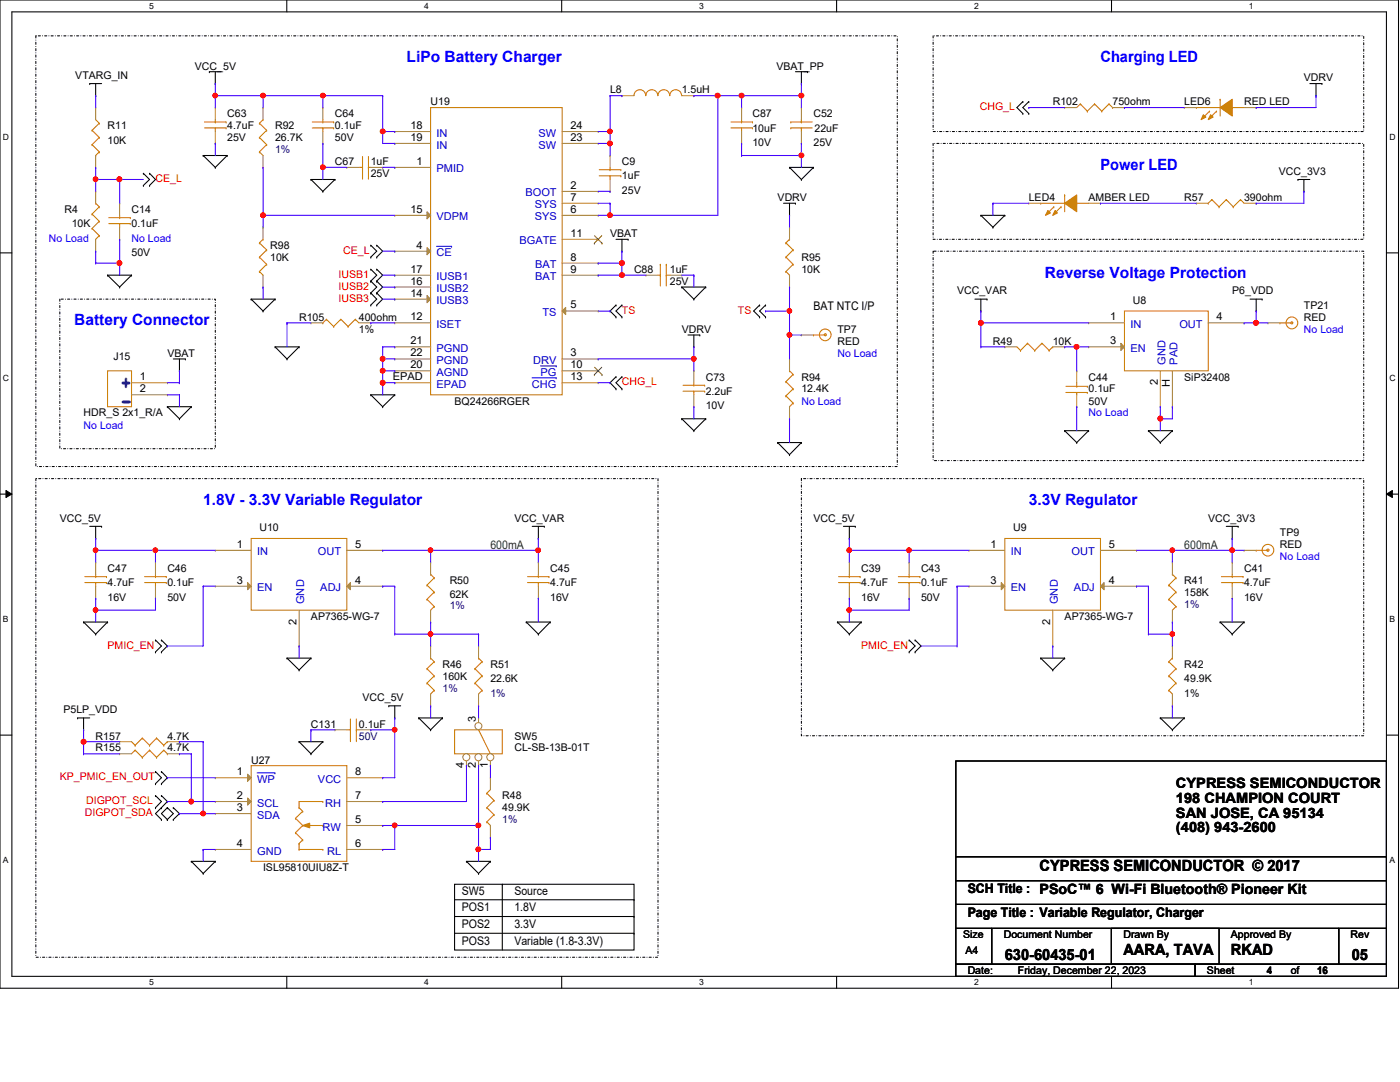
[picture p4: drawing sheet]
<svg xmlns="http://www.w3.org/2000/svg" width="279mm" height="216mm" viewBox="0 0 279 216" stroke-linecap="round" stroke-linejoin="round" font-family="sans-serif">
<defs><g id="words">
<g font-size="4.5" fill="#400080">
<text x="26.5" y="77.8" transform="rotate(-90 26.5 77.8)">+</text>
<text x="23.9" y="81.4">-</text>
</g>
<g font-size="3.1" fill="#00f">
<text x="81.2" y="12.4">LiPo Battery Charger</text>
<text x="219.6" y="12.4">Charging LED</text>
<text x="219.6" y="33.9">Power LED</text>
<text x="208.5" y="55.4">Reverse Voltage Protection</text>
<text x="14.8" y="64.9">Battery Connector</text>
<text x="40.6" y="100.8">1.8V - 3.3V Variable Regulator</text>
<text x="205.3" y="100.8">3.3V Regulator</text>
</g>
<g font-size="3.1">
<text x="207.5" y="173.8">CYPRESS SEMICONDUCTOR © 2017</text>
<text x="200.5" y="191.5">630-60435-01</text>
<text x="224.2" y="190.5">AARA, TAVA</text>
<text x="245.7" y="190.5">RKAD</text>
<text x="269.8" y="191.5">05</text>
</g>
<g font-size="2.8">
<text x="234.7" y="157.3">CYPRESS SEMICONDUCTOR</text>
<text x="234.7" y="160.2">198 CHAMPION COURT</text>
<text x="234.7" y="163.2">SAN JOSE, CA 95134</text>
<text x="234.7" y="166.1">(408) 943-2600</text>
</g>
<g font-size="2.6">
<text x="193.1" y="178.1">SCH Title : PSoC™ 6 Wi-Fi Bluetooth® Pioneer Kit</text>
<text x="193.1" y="182.9">Page Title : Variable Regulator, Charger</text>
</g>
<g font-size="2.4">
<text x="162.3" y="61.9">BAT NTC I/P</text>
<text x="92.2" y="178.6">SW5</text>
<text x="102.7" y="178.6">Source</text>
<text x="92.2" y="185.1">POS2</text>
<text x="92.2" y="181.7">POS1</text>
<text x="102.7" y="181.7">1.8V</text>
<text x="102.7" y="185.1">3.3V</text>
<text x="92.2" y="188.6">POS3</text>
<text x="102.7" y="188.6">Variable (1.8-3.3V)</text>
</g>
<g font-size="2.4" fill="#008000">
<text x="97.9" y="109.6">600mA</text>
<text x="236.3" y="109.6">600mA</text>
</g>
<g font-size="2.2">
<text x="81.9" y="25.7">18</text>
<text x="81.9" y="28.1">19</text>
<text x="113.8" y="28.1">23</text>
<text x="113.8" y="25.7">24</text>
<text x="83.1" y="32.9">1</text>
<text x="113.8" y="37.7">2</text>
<text x="113.8" y="40">7</text>
<text x="81.9" y="42.5">15</text>
<text x="113.8" y="42.5">6</text>
<text x="113.8" y="47.2">11</text>
<text x="83.1" y="49.6">4</text>
<text x="113.8" y="52">8</text>
<text x="81.9" y="59.2">14</text>
<text x="81.9" y="56.8">16</text>
<text x="81.9" y="54.4">17</text>
<text x="113.8" y="54.4">9</text>
<text x="81.9" y="63.9">12</text>
<text x="113.8" y="61.6">5</text>
<text x="221.6" y="63.9">1</text>
<text x="242.8" y="63.9">4</text>
<text x="81.9" y="68.7">21</text>
<text x="81.9" y="71.1">22</text>
<text x="113.8" y="71.1">3</text>
<text x="221.6" y="68.7">3</text>
<text x="27.9" y="75.9">1</text>
<text x="78.4" y="75.9">EPAD</text>
<text x="81.9" y="73.5">20</text>
<text x="113.8" y="73.5">10</text>
<text x="113.8" y="75.9">13</text>
<text x="231.1" y="76.9" transform="rotate(-90 231.1 76.9)">2</text>
<text x="233.5" y="77.3" transform="rotate(-90 233.5 77.3)">H</text>
<text x="27.9" y="78.3">2</text>
<text x="47.3" y="109.3">1</text>
<text x="70.9" y="109.3">5</text>
<text x="197.7" y="109.3">1</text>
<text x="221.3" y="109.3">5</text>
<text x="47.3" y="116.5">3</text>
<text x="70.9" y="116.5">4</text>
<text x="197.7" y="116.5">3</text>
<text x="221.3" y="116.5">4</text>
<text x="59.2" y="124.6" transform="rotate(-90 59.2 124.6)">2</text>
<text x="209.6" y="124.6" transform="rotate(-90 209.6 124.6)">2</text>
<text x="95" y="144" transform="rotate(-90 95 144)">3</text>
<text x="47.3" y="154.7">1</text>
<text x="70.9" y="154.7">8</text>
<text x="92.6" y="153.3" transform="rotate(-90 92.6 153.3)">4</text>
<text x="95" y="153.3" transform="rotate(-90 95 153.3)">2</text>
<text x="97.4" y="153.3" transform="rotate(-90 97.4 153.3)">1</text>
<text x="47.3" y="159.4">2</text>
<text x="47.3" y="161.8">3</text>
<text x="70.9" y="159.4">7</text>
<text x="70.9" y="164.2">5</text>
<text x="47.3" y="169">4</text>
<text x="70.9" y="169">6</text>
</g>
<g font-size="2.2" fill="#00c">
<text x="87.1" y="27.3">IN</text>
<text x="87.1" y="29.6">IN</text>
<text x="107.4" y="29.6">SW</text>
<text x="107.4" y="27.3">SW</text>
<text x="87.1" y="34.4">PMID</text>
<text x="104.9" y="39.2">BOOT</text>
<text x="106.7" y="41.6">SYS</text>
<text x="87.1" y="44">VDPM</text>
<text x="106.7" y="44">SYS</text>
<text x="87.1" y="51.1">CE</text>
<text x="103.7" y="48.8">BGATE</text>
<text x="106.8" y="53.5">BAT</text>
<text x="87.1" y="58.3">IUSB2</text>
<text x="87.1" y="55.9">IUSB1</text>
<text x="106.8" y="55.9">BAT</text>
<text x="87.1" y="65.4">ISET</text>
<text x="87.1" y="60.7">IUSB3</text>
<text x="108.2" y="63.1">TS</text>
<text x="225.6" y="65.4">IN</text>
<text x="235.4" y="65.4">OUT</text>
<text x="87.1" y="70.2">PGND</text>
<text x="225.6" y="70.2">EN</text>
<text x="87.1" y="75">AGND</text>
<text x="87.1" y="72.6">PGND</text>
<text x="87.1" y="77.4">EPAD</text>
<text x="106.2" y="77.4">CHG</text>
<text x="106.4" y="72.6">DRV</text>
<text x="107.9" y="75">PG</text>
<text x="232.6" y="72.8" transform="rotate(-90 232.6 72.8)">GND</text>
<text x="235" y="72.8" transform="rotate(-90 235 72.8)">PAD</text>
<text x="51.3" y="110.8">IN</text>
<text x="63.5" y="110.8">OUT</text>
<text x="201.7" y="110.8">IN</text>
<text x="213.9" y="110.8">OUT</text>
<text x="51.3" y="118">EN</text>
<text x="63.9" y="118">ADJ</text>
<text x="201.7" y="118">EN</text>
<text x="214.3" y="118">ADJ</text>
<text x="60.7" y="120.6" transform="rotate(-90 60.7 120.6)">GND</text>
<text x="211.1" y="120.6" transform="rotate(-90 211.1 120.6)">GND</text>
<text x="51.3" y="156.2">WP</text>
<text x="51.3" y="161">SCL</text>
<text x="63.5" y="156.2">VCC</text>
<text x="64.9" y="161">RH</text>
<text x="51.3" y="163.4">SDA</text>
<text x="64.3" y="165.7">RW</text>
<text x="51.3" y="170.5">GND</text>
<text x="65.3" y="170.5">RL</text>
</g>
<g font-size="2.1">
<text x="15" y="15.8">VTARG_IN</text>
<text x="38.9" y="13.9">VCC_5V</text>
<text x="154.9" y="13.9">VBAT_PP</text>
<text x="260.2" y="16.3">VDRV</text>
<text x="45.3" y="23.4">C63</text>
<text x="66.8" y="23.4">C64</text>
<text x="85.9" y="21">U19</text>
<text x="121.8" y="18.6">L8</text>
<text x="136.1" y="18.6">1.5uH</text>
<text x="150.2" y="23.4">C87</text>
<text x="162.3" y="23.4">C52</text>
<text x="210.1" y="21">R102</text>
<text x="222" y="21">750ohm</text>
<text x="236.3" y="21">LED6</text>
<text x="248.3" y="21">RED LED</text>
<text x="21.5" y="25.8">R11</text>
<text x="21.5" y="28.7">10K</text>
<text x="45.3" y="25.8">4.7uF</text>
<text x="45.3" y="28.2">25V</text>
<text x="54.9" y="25.8">R92</text>
<text x="54.9" y="28.2">26.7K</text>
<text x="66.8" y="25.8">0.1uF</text>
<text x="66.8" y="28.2">50V</text>
<text x="150.2" y="26.3">10uF</text>
<text x="150.2" y="29.2">10V</text>
<text x="162.3" y="29.2">25V</text>
<text x="162.6" y="26.3">22uF</text>
<text x="66.8" y="33">C67</text>
<text x="74" y="33">1uF</text>
<text x="74" y="35.3">25V</text>
<text x="124.1" y="33">C9</text>
<text x="124.1" y="35.8">1uF</text>
<text x="255.2" y="34.9">VCC_3V3</text>
<text x="124.1" y="38.7">25V</text>
<text x="155.2" y="40.1">VDRV</text>
<text x="205.3" y="40.1">LED4</text>
<text x="217.3" y="40.1">AMBER LED</text>
<text x="236.3" y="40.1">R57</text>
<text x="248.3" y="40.1">390ohm</text>
<text x="12.9" y="42.5">R4</text>
<text x="14.3" y="45.4">10K</text>
<text x="26.2" y="42.5">C14</text>
<text x="26.2" y="45.4">0.1uF</text>
<text x="121.8" y="47.3">VBAT</text>
<text x="26.2" y="51.1">50V</text>
<text x="53.9" y="49.7">R98</text>
<text x="53.9" y="52.1">10K</text>
<text x="159.9" y="52.1">R95</text>
<text x="126.5" y="54.4">C88</text>
<text x="133.7" y="54.4">1uF</text>
<text x="133.7" y="56.9">25V</text>
<text x="159.9" y="54.4">10K</text>
<text x="191" y="58.8">VCC_VAR</text>
<text x="245.9" y="58.8">P6_VDD</text>
<text x="59.7" y="64">R105</text>
<text x="71.6" y="64">400ohm</text>
<text x="226.1" y="60.7">U8</text>
<text x="260.2" y="61.6">TP21</text>
<text x="260.2" y="64">RED</text>
<text x="22.6" y="71.9">J15</text>
<text x="33.4" y="71.2">VBAT</text>
<text x="71.6" y="66.4">1%</text>
<text x="136.1" y="66.4">VDRV</text>
<text x="167.1" y="66.4">TP7</text>
<text x="167.1" y="68.8">RED</text>
<text x="198.2" y="68.8">R49</text>
<text x="210.1" y="68.8">10K</text>
<text x="140.8" y="75.9">C73</text>
<text x="159.9" y="75.9">R94</text>
<text x="217.3" y="75.9">C44</text>
<text x="236.3" y="75.9">SiP32408</text>
<text x="16.7" y="83.1">HDR_S 2x1_R/A</text>
<text x="90.7" y="80.7">BQ24266RGER</text>
<text x="140.8" y="78.8">2.2uF</text>
<text x="140.8" y="81.7">10V</text>
<text x="159.9" y="78.3">12.4K</text>
<text x="217.3" y="78.3">0.1uF</text>
<text x="217.3" y="80.7">50V</text>
<text x="11.9" y="104.1">VCC_5V</text>
<text x="51.8" y="106">U10</text>
<text x="102.7" y="104.1">VCC_VAR</text>
<text x="162.3" y="104.1">VCC_5V</text>
<text x="202.2" y="106">U9</text>
<text x="241.1" y="104.1">VCC_3V3</text>
<text x="255.4" y="107">TP9</text>
<text x="255.4" y="109.4">RED</text>
<text x="21.5" y="114.1">C47</text>
<text x="21.5" y="117">4.7uF</text>
<text x="21.5" y="119.9">16V</text>
<text x="33.4" y="114.1">C46</text>
<text x="33.4" y="117">0.1uF</text>
<text x="33.4" y="119.9">50V</text>
<text x="89.7" y="116.5">R50</text>
<text x="89.7" y="119.4">62K</text>
<text x="109.8" y="114.1">C45</text>
<text x="109.8" y="117">4.7uF</text>
<text x="109.8" y="119.9">16V</text>
<text x="171.9" y="114.1">C39</text>
<text x="171.9" y="117">4.7uF</text>
<text x="171.9" y="119.9">16V</text>
<text x="183.8" y="114.1">C43</text>
<text x="183.8" y="117">0.1uF</text>
<text x="183.8" y="119.9">50V</text>
<text x="236.3" y="116.5">R41</text>
<text x="236.3" y="118.9">158K</text>
<text x="248.3" y="114.1">C41</text>
<text x="248.3" y="117">4.7uF</text>
<text x="248.3" y="119.9">16V</text>
<text x="62.1" y="123.7">AP7365-WG-7</text>
<text x="212.5" y="123.7">AP7365-WG-7</text>
<text x="88.3" y="133.3">R46</text>
<text x="88.3" y="135.6">160K</text>
<text x="97.9" y="133.3">R51</text>
<text x="97.9" y="136.1">22.6K</text>
<text x="236.3" y="133.3">R42</text>
<text x="236.3" y="136.1">49.9K</text>
<text x="12.7" y="142.3">P5LP_VDD</text>
<text x="72.3" y="140">VCC_5V</text>
<text x="236.3" y="139">1%</text>
<text x="19.1" y="147.6">R157</text>
<text x="19.1" y="149.9">R155</text>
<text x="33.4" y="147.6">4.7K</text>
<text x="33.4" y="149.9">4.7K</text>
<text x="62.1" y="145.2">C131</text>
<text x="71.6" y="145.2">0.1uF</text>
<text x="102.7" y="147.6">SW5</text>
<text x="102.7" y="149.9">CL-SB-13B-01T</text>
<text x="50.1" y="152.4">U27</text>
<text x="100.2" y="159.5">R48</text>
<text x="100.2" y="161.9">49.9K</text>
<text x="52.5" y="173.8">ISL95810UIU8Z-T</text>
<text x="192.2" y="187.2">Size</text>
<text x="192.7" y="190.3">A4</text>
<text x="200.3" y="187.2">Document Number</text>
<text x="224.2" y="187.2">Drawn By</text>
<text x="245.7" y="187.2">Approved By</text>
<text x="269.5" y="187.2">Rev</text>
<text x="193.1" y="194.4">Date:</text>
<text x="203.2" y="194.4">Friday, December 22, 2023</text>
<text x="240.9" y="194.4">Sheet</text>
<text x="252.8" y="194.4">4</text>
<text x="257.6" y="194.4">of</text>
<text x="262.8" y="194.4">16</text>
</g>
<g font-size="2.1" fill="#f00">
<text x="195.5" y="22">CHG_L</text>
<text x="31" y="36.3">CE_L</text>
<text x="68.5" y="50.6">CE_L</text>
<text x="67.6" y="55.4">IUSB1</text>
<text x="67.6" y="57.8">IUSB2</text>
<text x="67.6" y="60.2">IUSB3</text>
<text x="124.1" y="62.6">TS</text>
<text x="147.3" y="62.6">TS</text>
<text x="124.1" y="76.9">CHG_L</text>
<text x="21.5" y="129.4">PMIC_EN</text>
<text x="171.9" y="129.4">PMIC_EN</text>
<text x="11.9" y="155.7">KP_PMIC_EN_OUT</text>
<text x="17.2" y="160.5">DIGPOT_SCL</text>
<text x="16.9" y="162.9">DIGPOT_SDA</text>
</g>
<g font-size="2.1" fill="#000080">
<text x="54.9" y="30.6">1%</text>
<text x="89.7" y="121.5">1%</text>
<text x="236.3" y="121.3">1%</text>
<text x="88.3" y="138">1%</text>
<text x="97.9" y="139">1%</text>
<text x="71.6" y="147.6">50V</text>
<text x="100.2" y="164.3">1%</text>
</g>
<g font-size="2.1" fill="#00f">
<text x="9.8" y="48.3">No Load</text>
<text x="26.2" y="48.3">No Load</text>
<text x="167.1" y="71.2">No Load</text>
<text x="260.2" y="66.4">No Load</text>
<text x="159.9" y="80.7">No Load</text>
<text x="217.3" y="83.1">No Load</text>
<text x="16.7" y="85.5">No Load</text>
<text x="255.4" y="111.8">No Load</text>
</g>
<g font-size="1.7">
<text x="29.8" y="1.8">5</text>
<text x="84.7" y="1.8">4</text>
<text x="139.5" y="1.8">3</text>
<text x="194.4" y="1.8">2</text>
<text x="249.3" y="1.8">1</text>
<text x=".6" y="27.9">D</text>
<text x="277.3" y="27.9">D</text>
<text x=".6" y="76">C</text>
<text x="277.3" y="76">C</text>
<text x=".6" y="124.2">B</text>
<text x="277.3" y="124.2">B</text>
<text x=".6" y="172.3">A</text>
<text x="277.3" y="172.3">A</text>
<text x="29.8" y="196.6">5</text>
<text x="84.7" y="196.6">4</text>
<text x="139.5" y="196.6">3</text>
<text x="194.4" y="196.6">2</text>
<text x="249.3" y="196.6">1</text>
</g>
</g></defs>
<path d="M0 0h279.1v197.2h-279.1zM2.4 2.4h274.3v192.4h-274.3z" fill="none" stroke="#000" stroke-width=".21"/>
<g fill="#fff">
<path d="M29.8 .3h.9v1.9h-.9z"/>
<path d="M29.8 195.1h.9v1.9h-.9z"/>
</g>
<path d="M57.2 0v2.4M57.2 194.8v2.4" fill="none" stroke="#000" stroke-width=".21"/>
<g fill="#fff">
<path d="M84.7 .3h.9v1.9h-.9z"/>
<path d="M84.7 195.1h.9v1.9h-.9z"/>
</g>
<path d="M112.1 0v2.4M112.1 194.8v2.4" fill="none" stroke="#000" stroke-width=".21"/>
<g fill="#fff">
<path d="M139.5 .3h1v1.9h-1z"/>
<path d="M139.5 195.1h1v1.9h-1z"/>
</g>
<path d="M167 0v2.4M167 194.8v2.4" fill="none" stroke="#000" stroke-width=".21"/>
<g fill="#fff">
<path d="M194.4 .3h.9v1.9h-.9z"/>
<path d="M194.4 195.1h.9v1.9h-.9z"/>
</g>
<path d="M221.8 0v2.4M221.8 194.8v2.4" fill="none" stroke="#000" stroke-width=".21"/>
<g fill="#fff">
<path d="M249.3 .3h.9v1.9h-.9z"/>
<path d="M249.3 195.1h.9v1.9h-.9z"/>
<path d="M.6 26.4h1.2v1.9h-1.2z"/>
<path d="M277.3 26.4h1.2v1.9h-1.2z"/>
<path d="M.6 74.5h1.2v1.9h-1.2z"/>
<path d="M277.3 74.5h1.2v1.9h-1.2z"/>
</g>
<path d="M0 50.5h2.4M276.7 50.5h2.4" fill="none" stroke="#000" stroke-width=".21"/>
<g fill="#fff">
<path d="M.6 122.6h1.1v1.9h-1.1z"/>
<path d="M277.3 122.6h1.1v1.9h-1.1z"/>
</g>
<path d="M0 98.6h2.4M276.7 98.6h2.4" fill="none" stroke="#000" stroke-width=".21"/>
<path d="M1.2 97.9l1.2 .7-1.2 .7zM276.7 98.6l1.2-.7v1.4z" fill="#000"/>
<path d="M1.2 97.9l1.2 .7-1.2 .7zM276.7 98.6l1.2-.7v1.4z" fill="none" stroke="#000" stroke-width=".2"/>
<g fill="#fff">
<path d="M.6 170.7h1.1v1.9h-1.1z"/>
<path d="M277.3 170.7h1.1v1.9h-1.1z"/>
</g>
<g fill="none" stroke="#000" stroke-width=".21">
<path d="M17.9 16.7h.1M17.9 16.7h2.4M19.1 19.1h.1M19.1 16.7v2.4M41.8 14.3h.1M41.8 14.3h2.4M43 16.7h.1M43 14.3v2.4M158.7 14.3h2.5M159.9 16.7h.1M159.9 14.3v2.4M161.2 14.3h.1"/>
<path d="M261.4 16.7h2.4M262.6 19.1h.1M262.6 16.7v2.4M263.8 16.7h.1M28.6 34.6h.1M28.6 37h.1M28.6 34.6l1.2 1.2-1.2 1.2M29.8 34.6h.1M29.8 37h.1M29.8 34.6l1.2 1.2-1.2 1.2M40.6 31h.1M40.6 31h4.7"/>
<path d="M40.6 31l2.4 2.4M43 33.4h.1M45.3 31h.1M45.3 31l-2.3 2.4M62.1 35.8h.1M62.1 35.8h4.7M62.1 35.8l2.3 2.4M64.4 38.2h.1M66.8 35.8h.1M66.8 35.8l-2.4 2.4M157.6 33.4h.1M157.6 33.4h4.7"/>
<path d="M157.6 33.4l2.3 2.4M159.9 35.8h.1M162.3 33.4h.1M162.3 33.4l-2.4 2.4M204.1 20.3h.1M204.1 22.6h.1M204.1 20.3l-1.2 1.2 1.2 1.1M205.3 20.3h.1M205.3 22.6h.1M205.3 20.3l-1.2 1.2 1.2 1.1M259 35.8h.1M259 35.8h2.4"/>
<path d="M260.2 38.2h.1M260.2 35.8v2.4M21.5 54.9h.1M21.5 54.9h4.7M21.5 54.9l2.4 2.4M23.9 57.3h.1M26.2 54.9h.1M26.2 54.9l-2.3 2.4M50.1 59.7h.1M50.1 59.7h4.8M50.1 59.7l2.4 2.4M54.9 59.7h.1"/>
<path d="M54.9 59.7l-2.4 2.4M74 56.1h.1M74 53.7h.1M74 58.5h.1M74 51.3h.1M74 48.9h.1M74 53.7l1.2 1.2-1.2 1.2M74 56.1l1.2 1.2-1.2 1.2M74 58.5l1.2 1.2-1.2 1.2M74 48.9l1.2 1.2-1.2 1.2M75.2 53.7h.1M75.2 56.1h.1"/>
<path d="M75.2 58.5h.1M75.2 48.9h.1M75.2 51.3h.1M75.2 53.7l1.2 1.2-1.2 1.2M75.2 56.1l1.2 1.2-1.2 1.2M75.2 58.5l1.2 1.2-1.2 1.2M75.2 48.9l1.2 1.2-1.2 1.2M122.9 47.8h2.4M124.1 50.1h.1M124.1 47.8v2.3M125.3 47.8h.1M136.1 57.3h.1"/>
<path d="M136.1 57.3h4.7M136.1 57.3l2.4 2.4M138.5 59.7h.1M140.8 57.3h.1M140.8 57.3l-2.3 2.4M156.4 40.6h2.3M157.6 43h.1M157.6 40.6v2.4M158.7 40.6h.1M194.6 59.7h2.4M195.7 43h.1M195.7 43h4.8"/>
<path d="M195.7 43l2.5 2.3M195.7 59.7v2.4M197 59.7h.1M198.2 45.3h.1M200.5 43h.1M200.5 43l-2.3 2.3M249.5 59.7h2.4M250.7 59.7v2.4M251.9 59.7h.1M34.6 71.6h2.4M35.8 74h.1M35.8 71.6v2.4"/>
<path d="M37 71.6h.1M52.5 62.1h.1M54.9 69.2h.1M54.9 69.2h4.8M54.9 69.2l2.4 2.4M57.3 71.6h.1M59.7 69.2h.1M59.7 69.2l-2.4 2.4M74 78.8h.1M74 60.9h.1M74 78.8h4.8M74 78.8l2.4 2.4"/>
<path d="M75.2 60.9h.1M78.8 78.8h.1M78.8 78.8l-2.4 2.4M122.9 63.2h.1M122.9 60.9h.1M122.9 77.6h.1M122.9 75.2h.1M122.9 60.9l-1.1 1.2 1.1 1.1M122.9 75.2l-1.1 1.2 1.1 1.2M124.1 60.9h.1M124.1 63.2h.1M124.1 75.2h.1"/>
<path d="M124.1 77.6h.1M124.1 60.9l-1.2 1.2 1.2 1.1M124.1 75.2l-1.2 1.2 1.2 1.2M137.3 66.8h2.4M138.5 69.2h.1M138.5 66.8v2.4M139.7 66.8h.1M151.6 60.9h.1M151.6 63.2h.1M151.6 60.9l-1.2 1.2 1.2 1.1M152.8 60.9h.1M152.8 63.2h.1"/>
<path d="M152.8 60.9l-1.2 1.2 1.2 1.1M195.7 62.1h.1M250.7 62.1h.1M33.4 81.2h.1M33.4 81.2h4.8M33.4 81.2l2.4 2.4M35.8 83.6h.1M38.2 81.2h.1M38.2 81.2l-2.4 2.4M76.4 81.2h.1M136.1 83.6h.1M136.1 83.6h4.7"/>
<path d="M136.1 83.6l2.4 2.3M138.5 85.9h.1M140.8 83.6h.1M140.8 83.6l-2.3 2.3M155.2 88.3h.1M155.2 88.3h4.7M155.2 88.3l2.4 2.4M157.6 90.7h.1M159.9 88.3h.1M159.9 88.3l-2.3 2.4M212.5 85.9h.1M212.5 85.9h4.8"/>
<path d="M212.5 85.9l2.4 2.4M214.9 88.3h.1M217.3 85.9h.1M217.3 85.9l-2.4 2.4M229.2 85.9h.1M229.2 85.9h4.8M229.2 85.9l2.4 2.4M231.6 88.3h.1M234 85.9h.1M234 85.9l-2.4 2.4M17.9 105h2.4M19.1 107.4h.1"/>
<path d="M19.1 105v2.4M20.3 105h.1M106.2 105h2.4M107.4 107.4h.1M107.4 105v2.4M108.6 105h.1M168.3 105h2.4M169.5 107.4h.1M169.5 105v2.4M170.7 105h.1M244.7 105h2.4M245.9 107.4h.1"/>
<path d="M245.9 105v2.4M247.1 105h.1M16.7 124.1h.1M16.7 124.1h4.8M16.7 124.1l2.4 2.4M19.1 126.5h.1M21.5 124.1h.1M21.5 124.1l-2.4 2.4M31 127.7h.1M31 130.1h.1M31 127.7l1.2 1.2-1.2 1.2M32.2 130.1h.1"/>
<path d="M32.2 127.7h.1M32.2 127.7l1.2 1.2-1.2 1.2M57.3 131.3h.1M57.3 131.3h4.8M57.3 131.3l2.4 2.4M59.7 133.7h.1M62.1 131.3h.1M62.1 131.3l-2.4 2.4M105 124.1h.1M105 124.1h4.8M105 124.1l2.4 2.4M107.4 126.5h.1"/>
<path d="M109.8 124.1h.1M109.8 124.1l-2.4 2.4M167.1 124.1h.1M167.1 124.1h4.8M167.1 124.1l2.4 2.4M169.5 126.5h.1M171.9 124.1h.1M171.9 124.1l-2.4 2.4M181.4 127.7h.1M181.4 130.1h.1M181.4 127.7l1.2 1.2-1.2 1.2M182.6 130.1h.1"/>
<path d="M182.6 127.7h.1M182.6 127.7l1.2 1.2-1.2 1.2M207.7 131.3h.1M207.7 131.3h4.8M207.7 131.3l2.4 2.4M210.1 133.7h.1M212.5 131.3h.1M212.5 131.3l-2.4 2.4M243.5 124.1h.1M243.5 124.1h4.8M243.5 124.1l2.4 2.4M245.9 126.5h.1"/>
<path d="M248.3 124.1h.1M248.3 124.1l-2.4 2.4M0 146.7h2.4M15.5 143.3h.1M15.5 143.3h2.4M16.7 145.6h.1M16.7 143.3v2.3M31 158.7h.1M31 154h.1M31 156.4h.1M31 158.7l1.2 1.2-1.2 1.3M31 154l1.2 1.2-1.2 1.2"/>
<path d="M32.2 158.7h.1M32.2 156.4h.1M32.2 154h.1M32.2 158.7l1.2 1.2-1.2 1.3M32.2 154l1.2 1.2-1.2 1.2M59.7 148h.1M59.7 148h4.7M59.7 148l2.4 2.4M62.1 150.4h.1M64.4 148h.1M64.4 148l-2.3 2.4M77.6 140.8h.1"/>
<path d="M77.6 140.8h2.4M78.8 143.3h.1M78.8 140.8v2.5M83.6 143.3h.1M83.6 143.3h4.7M83.6 143.3l2.3 2.3M85.9 145.6h.1M88.3 143.3h.1M88.3 143.3l-2.4 2.3M190.8 151.8h85.9v19.1h-85.9zM231.6 143.3h.1M231.6 143.3h4.7"/>
<path d="M231.6 143.3l2.4 2.3M234 145.6h.1M236.3 143.3h.1M236.3 143.3l-2.3 2.3M276.7 146.7h2.4M31 161.2h.1M32.2 161.2h.1M32.2 163.5h.1M32.2 161.2l-1.2 1.1 1.2 1.2M33.4 163.5h.1M33.4 161.2h.1M33.4 161.2l1.2 1.1-1.2 1.2"/>
<path d="M33.4 161.2l-1.2 1.1 1.2 1.2M34.6 161.2h.1M34.6 163.5h.1M34.6 161.2l1.2 1.1-1.2 1.2M38.2 171.9h.1M38.2 171.9h4.8M38.2 171.9l2.4 2.4M40.6 174.3h.1M43 171.9h.1M43 171.9l-2.4 2.4M90.7 176.4h35.8v13.2h-35.8zM90.7 179.5h35.8"/>
<path d="M93.1 171.9h.1M93.1 171.9h4.8M93.1 171.9l2.4 2.4M95.5 174.3h.1M97.9 171.9h.1M97.9 171.9l-2.4 2.4M100.2 176.4h.1M100.2 176.4v13.2M126.5 179.5h.1M190.8 170.9h85.9v4.8h-85.9zM190.8 175.7h85.9v4.8h-85.9zM90.7 182.9h35.8"/>
<path d="M90.7 186.2h35.8M126.5 182.9h.1M126.5 186.2h.1M190.8 185.3h7.1v7.1h-7.1zM190.8 192.4h47.7v2.4h-47.7zM190.8 180.5h85.9v4.8h-85.9zM197.9 185.3h69.3v7.1h-69.3zM221.8 185.3h21.5v7.1h-21.5zM238.5 192.4h38.2v2.4h-38.2zM267.2 185.3h9.5v7.1h-9.5z"/>
</g>
<path d="M7.2 7.2h171.9v85.9h-171.9zM186.2 7.2h86v19h-86zM186.2 28.6h86v19.2h-86zM11.9 59.7h31.1v29.8h-31.1zM186.2 50.1h86v41.8h-86zM7.2 95.5h124.1v95.5h-124.1zM159.9 95.5h112.3v51.3h-112.3z" fill="none" stroke="#000" stroke-width=".21" stroke-dasharray=".4 .4 0 .4"/>
<g fill="none" stroke="#cc8006" stroke-width=".21">
<path d="M119.6 35.1h4.3M119.6 33.9h4.3M121.8 33.9h.1M121.8 35.1h.1M121.8 33.4v.5M121.8 35.1v.7M123.9 35.1h.1M123.9 33.9h.1M157.8 25.5h.1M157.8 24.3h.1M157.8 25.5h4.3M157.8 24.3h4.3"/>
<path d="M159.9 24.3h.1M159.9 25.5h.1M159.9 23.9v.4M159.9 25.5v.7M131.3 54.9h.5M131.8 54.9h.1M131.8 52.7h.1M131.8 52.7v4.4M133 52.7h.1M133 54.9h.1M133 54.9h.7M133 52.7v4.4"/>
<path d="M255.4 64.4h.1M255.4 64.4h2.5M257.7 64.3h.2v.3h-.2zM50.1 107.4h19.1v14.4h-19.1zM243.8 116.2h4.3M243.8 115.1h4.3M245.9 115.1h.1M245.9 116.2h.1M245.9 114.6v.5M245.9 116.2v.8M248.1 116.2h.1M248.1 115.1h.1"/>
<circle cx="257.8" cy="64.4" r="1.18"/>
</g>
<g fill="none" stroke="#a84" stroke-width=".21">
<path d="M121.8 31h.1M121.8 38.2h.1M121.8 31v2.4M121.8 35.8v2.4M159.9 21.5h.1M159.9 28.6h.1M159.9 21.5v2.4M159.9 26.2v2.4M128.9 54.9h.1M128.9 54.9h2.4M133.7 54.9h2.4M136.1 54.9h.1"/>
<path d="M253.1 64.4h.1M253.1 64.4h2.3M43 109.8h.1M43 109.8h7.1M245.9 112.2h.1M245.9 119.4h.1M245.9 112.2v2.4M245.9 117v2.4M59.7 128.9h.1M59.7 121.8v7.1"/>
</g>
<path d="M49.4 116.2l.7 .8-.7 .7z" fill="#a84"/>
<path d="M43 117h.1M43 117h7.1M49.4 116.2l.7 .8-.7 .7z" fill="none" stroke="#a84" stroke-width=".21"/>
<path d="M69.2 117l.7-.8v1.5z" fill="#a84"/>
<g fill="none" stroke="#a84" stroke-width=".21">
<path d="M124.1 19.1h.1M124.1 19.1h2.4M136.1 19.1h2.4M138.5 19.1h.1M200.5 69.2h.1M200.5 69.2h2.4M210.1 69.2h2.4M212.5 69.2h.1M69.2 117l.7-.8v1.5zM69.2 117h7.2M69.2 109.8h7.2M76.4 117h.1"/>
<path d="M76.4 109.8h.1M107.4 112.2h.1M107.4 119.4h.1M107.4 112.2v2.4M107.4 117v2.4M85.9 128.9h.1M85.9 128.9v2.4M85.9 138.5v2.3M234 128.9h.1M234 128.9v2.4M234 138.5v2.3M85.9 140.8h.1"/>
<path d="M234 140.8h.1"/>
</g>
<g fill="none" stroke="#cc8006" stroke-width=".21">
<path d="M126.5 19.1a1.16 1.16 0 0 1 1.2-1.2 1.16 1.16 0 0 1 1.2 1.2M128.9 19.1a1.19 1.19 0 0 1 1.2-1.2 1.19 1.19 0 0 1 1.2 1.2M131.3 19.1a1.16 1.16 0 0 1 1.2-1.2 1.16 1.16 0 0 1 1.1 1.2M133.7 19.1a1.16 1.16 0 0 1 1.2-1.2 1.16 1.16 0 0 1 1.1 1.2M212.5 38.9h.1M212.5 38.9v3.3M207.7 40.6h.1M207.7 40.6h4.8M214.9 40.6h.1M214.9 40.6h2.4M202.9 69.2l.8 .7M203.7 69.9h.1"/>
<path d="M205.1 68.5h.1M205.1 68.5l-1.4 1.4M205.1 68.5l1.4 1.4M206.5 69.9h.1M207.9 68.5h.1M207.9 68.5l-1.4 1.4M207.9 68.5l1.5 1.4M209.4 69.9h.1M210.1 69.2h.1M210.1 69.2l-.7 .7M105.3 116.2h4.3M105.3 115.1h4.3"/>
<path d="M107.4 115.1h.1M107.4 116.2h.1M107.4 114.6v.5M107.4 116.2v.8M109.6 116.2h.1M109.6 115.1h.1M85.2 136.3h.1M85.2 133.4h.1M85.2 136.3l1.5 1.5M85.2 133.4l1.5 1.5M85.9 131.3h.1M85.9 131.3l.8 .7"/>
<path d="M86.7 137.8h.1M86.7 134.9h.1M86.7 132h.1M86.7 137.8l-.8 .7M86.7 134.9l-1.5 1.4M86.7 132l-1.5 1.4M233.3 137.8h.1M233.3 134.9h.1M233.3 132h.1M233.3 137.8l.7 .7M233.3 134.9l1.4 1.4M233.3 132l1.4 1.4"/>
<path d="M234 131.3h.1M234 131.3l-.7 .7M234.7 136.3h.1M234.7 133.4h.1M234.7 136.3l-1.4 1.5M234.7 133.4l-1.4 1.5"/>
</g>
<path d="M212.5 40.6l2.4-1.7v3.3z" fill-rule="evenodd" fill="#cc8006"/>
<path d="M212.5 40.6l2.4-1.7v3.3z" fill="none" stroke="#cc8006" stroke-width=".21"/>
<path d="M209.1 42l.5 .5-.9 .5z" fill-rule="evenodd" fill="#cc8006"/>
<path d="M209.1 42l.5 .5-.9 .5z" fill="none" stroke="#cc8006" stroke-width=".21"/>
<path d="M210.6 42l.4 .5-.9 .5z" fill-rule="evenodd" fill="#cc8006"/>
<path d="M85.9 21.5h26.3v57.3h-26.3zM210.3 41.3h.1M210.3 41.3l-1.4 1.4M210.6 42l.4 .5-.9 .5zM211.8 41.3h.1M211.8 41.3l-1.5 1.4" fill="none" stroke="#cc8006" stroke-width=".21"/>
<path d="M78.8 33.4h.1M78.8 33.4h7.1M112.2 38.2h7.2M119.4 38.2h.1M205.3 40.6h.1M205.3 40.6h2.4M217.3 40.6h2.3M219.6 40.6h.1M112.2 71.6h7.2M119.4 71.6h.1" fill="none" stroke="#a84" stroke-width=".21"/>
<path d="M85.2 49.4l.7 .7-.7 .7z" fill="#a84"/>
<path d="M78.8 50.1h.1M78.8 50.1h7.1M85.2 49.4l.7 .7-.7 .7z" fill="none" stroke="#a84" stroke-width=".21"/>
<path d="M87.1 49.1h3M90.1 49.1h.1" fill="none" stroke="#00c" stroke-width=".2"/>
<path d="M112.2 62.1l.7-.8v1.5z" fill="#a84"/>
<g fill="none" stroke="#a84" stroke-width=".21">
<path d="M112.2 43h7.2M112.2 40.6h7.2M112.2 52.5h7.2M112.2 54.9h7.2M112.2 47.8h7.2M119.4 43h.1M119.4 40.6h.1M119.4 52.5h.1M119.4 54.9h.1M119.4 47.8h.1M78.8 64.4h.1M78.8 64.4h7.1"/>
<path d="M112.2 62.1l.7-.8v1.5zM112.2 62.1h7.2M112.2 74h7.2M112.2 76.4h7.2M119.4 62.1h.1M119.4 74h.1M119.4 76.4h.1"/>
</g>
<path d="M118.6 48.5h.1M118.7 47l1.4 1.5M120.1 47l-1.5 1.5M120.1 48.5h.1M118.6 74.8h.1M118.7 73.3l1.4 1.5M120.1 73.3l-1.5 1.5M120.1 74.8h.1" fill="none" stroke="#804000" stroke-width=".2"/>
<path d="M106.2 75.4h4.8M107.9 73h3.1M111 73h.1M111 75.4h.1" fill="none" stroke="#00c" stroke-width=".2"/>
<path d="M85.2 59l.7 .7-.7 .7z" fill="#a84"/>
<path d="M78.8 59.7h.1M78.8 59.7h7.1M85.2 59l.7 .7-.7 .7z" fill="none" stroke="#a84" stroke-width=".21"/>
<path d="M85.2 42.2l.7 .8-.7 .7z" fill="#a84"/>
<g fill="none" stroke="#a84" stroke-width=".21">
<path d="M64.4 21.5h.1M64.4 28.6h.1M64.4 21.5v2.4M64.4 26.2v2.4M69.2 33.4h.1M69.2 33.4h2.4M74 33.4h2.4M76.4 33.4h.1M78.8 26.2h.1M78.8 28.6h.1M78.8 26.2h7.1M78.8 28.6h7.1"/>
<path d="M112.2 26.2h7.2M112.2 28.6h7.2M119.4 28.6h.1M119.4 26.2h.1M148 21.5h.1M148 28.6h.1M148 21.5v2.4M148 26.2v2.4M52.5 57.3h.1M52.5 45.3h.1M52.5 45.3v2.5M52.5 54.9v2.4"/>
<path d="M78.8 43h.1M78.8 57.3h.1M78.8 54.9h.1M78.8 43h7.1M78.8 57.3h7.1M78.8 54.9h7.1M85.2 42.2l.7 .8-.7 .7zM157.6 57.3h.1M157.6 45.3h.1M157.6 45.3v2.5M157.6 54.9v2.4M78.8 74h.1"/>
<path d="M78.8 69.2h.1M78.8 71.6h.1M78.8 76.4h.1M78.8 74h7.1M78.8 69.2h7.1M78.8 71.6h7.1M78.8 76.4h7.1M217.3 64.4h.1M217.3 64.4h7.1M231.6 74v7.2M241.1 64.4h7.2M248.3 64.4h.1"/>
<path d="M231.6 81.2h.1M181.4 112.2h.1M181.4 119.4h.1M181.4 112.2v2.4M181.4 117v2.4M23.9 148h.1M23.9 148h2.3M33.4 148h2.4M35.8 148h.1M66.8 145.6h.1M66.8 145.6h2.4M71.6 145.6h2.4"/>
<path d="M74 145.6h.1M97.9 155.2h.1M97.9 155.2v2.4M97.9 167.1h.1M97.9 164.7v2.4"/>
</g>
<g fill="none" stroke="#cc8006" stroke-width=".21">
<path d="M62.3 25.5h4.3M62.3 24.3h4.3M64.4 24.3h.1M64.4 25.5h.1M64.4 23.9v.4M64.4 25.5v.7M66.6 25.5h.1M66.6 24.3h.1M71.6 33.4h.7M72.3 35.6h.1M72.3 33.4h.1M72.3 31.2v4.4"/>
<path d="M73.5 33.4h.1M73.5 35.6h.1M73.5 33.4h.5M73.5 31.2v4.4M145.9 25.5h4.3M145.9 24.3h4.3M148 24.3h.1M148 25.5h.1M148 23.9v.4M148 25.5v.7M150.2 25.5h.1M150.2 24.3h.1"/>
<path d="M51.8 54.2h.1M51.8 51.3h.1M51.8 48.5h.1M51.8 54.2l.7 .7M51.8 51.3l1.4 1.4M51.8 48.5l1.4 1.4M52.5 47.8h.1M52.5 47.8l-.7 .7M53.2 52.7h.1M53.2 49.9h.1M53.2 52.7l-1.4 1.5M53.2 49.9l-1.4 1.4"/>
<path d="M156.8 54.2h.1M156.8 51.3h.1M156.8 48.5h.1M156.8 54.2l.8 .7M156.8 51.3l1.5 1.4M156.8 48.5l1.5 1.4M157.6 47.8h.1M157.6 47.8l-.8 .7M158.3 52.7h.1M158.3 49.9h.1M158.3 52.7l-1.5 1.5M158.3 49.9l-1.5 1.4"/>
<path d="M224.4 62.1h16.7v11.9h-16.7zM179.3 116.2h4.3M179.3 115.1h4.3M181.4 115.1h.1M181.4 116.2h.1M181.4 114.6v.5M181.4 116.2v.8M183.6 116.2h.1M183.6 115.1h.1M26.2 148l.8 .7M27 148.7h.1M28.4 147.3h.1"/>
<path d="M28.4 147.3l-1.4 1.4M28.4 147.3l1.4 1.4M29.8 148.7h.1M31.2 147.3h.1M31.2 147.3l-1.4 1.4M31.2 147.3l1.5 1.4M32.7 148.7h.1M33.4 148h.1M33.4 148l-.7 .7M69.2 145.6h.7M69.9 147.8h.1M69.9 145.6h.1"/>
<path d="M69.9 143.5v4.3M71.1 145.6h.1M71.1 147.8h.1M71.1 145.6h.5M71.1 143.5v4.3M97.2 158.3h.1M97.2 158.3l1.4 1.4M97.9 157.6l-.7 .7M98.6 159.7h.1M98.6 159.7l-1.4 1.5M97.2 161.2h.1M97.2 164h.1"/>
<path d="M97.2 161.2l1.4 1.4M97.2 164l.7 .7M97.9 164.7h.1M98.6 162.6h.1M98.6 162.6l-1.4 1.4"/>
</g>
<path d="M223.7 68.5l.7 .7-.7 .7z" fill="#a84"/>
<g fill="none" stroke="#a84" stroke-width=".21">
<path d="M19.1 38.2h.1M19.1 38.2v2.4M212.5 21.5h.1M212.5 21.5h2.4M222 21.5h2.4M224.4 21.5h.1M19.1 50.1h.1M19.1 47.8v2.3M217.3 69.2h.1M217.3 69.2h7.1M223.7 68.5l.7 .7-.7 .7zM234 74v7.2"/>
<path d="M234 81.2h.1M234 112.2h.1M234 112.2v2.4M234 124.1h.1M234 121.8v2.3"/>
</g>
<g fill="none" stroke="#cc8006" stroke-width=".21">
<path d="M215.6 20.7h.1M215.6 20.7l-.7 .8M215.6 20.7l1.4 1.5M217 22.2h.1M218.4 20.7h.1M218.4 20.7l-1.4 1.5M218.4 20.7l1.5 1.5M219.9 22.2h.1M221.3 20.7h.1M221.3 20.7l-1.4 1.5M221.3 20.7l.7 .8M222 21.5h.1"/>
<path d="M18.4 45.6h.1M18.4 42.7h.1M18.4 45.6l1.4 1.4M18.4 42.7l1.4 1.5M19.1 40.6h.1M19.1 40.6l.7 .7M19.8 47h.1M19.8 44.2h.1M19.8 41.3h.1M19.8 47l-.7 .8M19.8 44.2l-1.4 1.4M19.8 41.3l-1.4 1.4"/>
<path d="M233.3 119.6h.1M233.3 116.8h.1M233.3 119.6l1.4 1.4M233.3 116.8l1.4 1.4M234 114.6h.1M234 114.6l.7 .7M234.7 118.2h.1M234.7 115.3h.1M234.7 118.2l-1.4 1.4M234.7 115.3l-1.4 1.5M234.7 121h.1M234.7 121l-.7 .8"/>
</g>
<path d="M60.4 164.7l1.4-.4v.9z" fill="#cc8006"/>
<g fill="none" stroke="#cc8006" stroke-width=".21">
<path d="M50.1 152.8h19.1v19.1h-19.1zM64.4 159.9h.1M64.4 159.9h-4.7v1.3M59 163.3h.1M59 166.2h.1M59 163.3l1.4 1.4M59 166.2l1.4 1.4M59.7 161.2h.1M59.7 168.3h.1M59.7 169.5h.1M59.7 168.3v1.2M59.7 161.2l.7 .7"/>
<path d="M59.7 169.5h4.7M60.4 164.7l1.4-.4v.9zM60.4 161.9h.1M60.4 164.7h.1M60.4 167.6h.1M60.4 161.9l-1.4 1.4M60.4 164.7l-1.4 1.5M60.4 167.6l-.7 .7M61.6 164.7h2.8M64.4 164.7h.1M64.4 169.5h.1"/>
</g>
<path d="M49.4 154.5l.7 .7-.7 .7z" fill="#a84"/>
<path d="M43 155.2h.1M43 155.2h7.1M49.4 154.5l.7 .7-.7 .7z" fill="none" stroke="#a84" stroke-width=".21"/>
<path d="M51.3 154.2h3.6M54.9 154.2h.1" fill="none" stroke="#00c" stroke-width=".2"/>
<path d="M49.4 159.2l.7 .7-.7 .8z" fill="#a84"/>
<g fill="none" stroke="#a84" stroke-width=".21">
<path d="M43 159.9h.1M43 159.9h7.1M49.4 159.2l.7 .7-.7 .8zM69.2 159.9h7.2M69.2 155.2h7.2M76.4 159.9h.1M76.4 155.2h.1M43 162.3h.1M43 169.5h.1M43 162.3h7.1M43 169.5h7.1M69.2 169.5h7.2"/>
<path d="M69.2 164.7h7.2M76.4 164.7h.1M76.4 169.5h.1"/>
</g>
<path d="M90.7 145.6h9.5v4.8h-9.5zM95.5 145.6l2.4 4.8M97.9 150.4h.1" fill="none" stroke="#cc8006" stroke-width=".21"/>
<circle cx="97.9" cy="151.1" r=".7" fill="#fff"/>
<g fill="none" stroke="#a84" stroke-width=".21">
<path d="M97.9 152.8h.1M97.9 151.8v1"/>
<circle cx="97.9" cy="151.1" r=".7"/>
</g>
<circle cx="95.5" cy="151.1" r=".7" fill="#fff"/>
<g fill="none" stroke="#a84" stroke-width=".21">
<path d="M95.5 152.8h.1M95.5 151.8v1"/>
<circle cx="95.5" cy="151.1" r=".7"/>
</g>
<circle cx="95.5" cy="144.9" r=".7" fill="#fff"/>
<g fill="none" stroke="#a84" stroke-width=".21">
<path d="M95.5 143.3h.1M95.5 143.3v.9"/>
<circle cx="95.5" cy="144.9" r=".7"/>
</g>
<circle cx="93.1" cy="151.1" r=".7" fill="#fff"/>
<g fill="none" stroke="#a84" stroke-width=".21">
<path d="M23.9 40.6h.1M23.9 47.8h.1M23.9 40.6v2.4M23.9 45.3v2.5M26.2 76.4h7.2M26.2 78.8h7.2M33.4 76.4h.1M33.4 78.8h.1M62.1 64.4h.1M62.1 64.4h2.3M71.6 64.4h2.4M74 64.4h.1"/>
<path d="M157.6 71.6h.1M157.6 71.6v2.4M214.9 74h.1M214.9 74v2.4M214.9 78.8v2.4M157.6 83.6h.1M157.6 81.2v2.4M214.9 81.2h.1M31 112.2h.1M31 119.4h.1M31 112.2v2.4M31 117v2.4"/>
<path d="M85.9 112.2h.1M85.9 112.2v2.4M169.5 112.2h.1M169.5 119.4h.1M169.5 112.2v2.4M169.5 117v2.4M193.4 109.8h.1M193.4 109.8h7.1M85.9 124.1h.1M85.9 121.8v2.3M210.1 128.9h.1M210.1 121.8v7.1"/>
<path d="M93.1 152.8h.1M93.1 151.8v1"/>
<circle cx="93.1" cy="151.1" r=".7"/>
</g>
<g fill="none" stroke="#cc8006" stroke-width=".21">
<path d="M21.7 44.6h4.3M21.7 43.4h4.3M23.9 43.4h.1M23.9 44.6h.1M23.9 43v.4M23.9 44.6v.7M26 44.6h.1M26 43.4h.1M21.5 74h4.7v7.2h-4.7zM64.4 64.4h.1M65.2 63.7h.1M65.2 63.7l1.4 1.5"/>
<path d="M65.2 63.7l-.8 .7M66.6 65.2h.1M68 63.7h.1M68 63.7l1.5 1.5M68 63.7l-1.4 1.5M69.5 65.2h.1M70.9 63.7h.1M70.9 63.7l.7 .7M70.9 63.7l-1.4 1.5M156.8 79h.1M156.8 76.2h.1M156.8 79l1.5 1.4"/>
<path d="M156.8 76.2l1.5 1.4M157.6 74h.1M157.6 74l.7 .7M158.3 77.6h.1M158.3 74.7h.1M158.3 77.6l-1.5 1.4M158.3 74.7l-1.5 1.5M212.7 77.1h4.3M212.7 78.3h4.3M214.9 78.3h.1M214.9 77.1h.1M214.9 76.4v.7"/>
<path d="M214.9 78.3v.5M217 77.1h.1M217 78.3h.1M158.3 80.4h.1M158.3 80.4l-.7 .8M28.9 116.2h4.3M28.9 115.1h4.3M31 115.1h.1M31 116.2h.1M31 114.6v.5M31 116.2v.8M33.2 116.2h.1"/>
<path d="M33.2 115.1h.1M85.2 119.6h.1M85.2 116.8h.1M85.2 119.6l1.5 1.4M85.2 116.8l1.5 1.4M85.9 114.6h.1M85.9 114.6l.8 .7M86.7 118.2h.1M86.7 115.3h.1M86.7 118.2l-1.5 1.4M86.7 115.3l-1.5 1.5M167.3 116.2h4.4"/>
<path d="M167.3 115.1h4.4M169.5 115.1h.1M169.5 116.2h.1M169.5 114.6v.5M169.5 116.2v.8M171.7 116.2h.1M171.7 115.1h.1M200.5 107.4h19.1v14.4h-19.1zM86.7 121h.1M86.7 121l-.8 .8"/>
</g>
<path d="M199.8 116.2l.7 .8-.7 .7z" fill="#a84"/>
<path d="M193.4 117h.1M193.4 117h7.1M199.8 116.2l.7 .8-.7 .7z" fill="none" stroke="#a84" stroke-width=".21"/>
<path d="M219.6 117l.7-.8v1.5z" fill="#a84"/>
<g fill="none" stroke="#a84" stroke-width=".21">
<path d="M19.1 21.5h.1M19.1 33.4h.1M19.1 21.5v2.4M19.1 31v2.4M43 21.5h.1M43 28.6h.1M43 21.5v2.4M43 26.2v2.4M238.8 40.6h.1M238.8 40.6h2.3M248.3 40.6h2.4M250.7 40.6h.1"/>
<path d="M159.9 66.8h.1M159.9 66.8h2.4M219.6 117l.7-.8v1.5zM219.6 117h7.2M219.6 109.8h7.2M226.8 117h.1M226.8 109.8h.1M23.9 150.4h.1M23.9 150.4h2.3M33.4 150.4h2.4M35.8 150.4h.1"/>
</g>
<g fill="none" stroke="#cc8006" stroke-width=".21">
<path d="M243.5 19.8h.1M243.5 19.8v3.4M18.4 26h.1M18.4 28.9h.1M18.4 26l1.4 1.4M18.4 28.9l1.4 1.4M19.1 31h.1M19.1 23.9l.7 .7M19.8 24.6h.1M19.8 27.4h.1M19.8 30.3h.1M19.8 24.6l-1.4 1.4"/>
<path d="M19.8 27.4l-1.4 1.5M19.8 30.3l-.7 .7M40.8 25.5h4.3M40.8 24.3h4.3M43 24.3h.1M43 25.5h.1M43 23.9v.4M43 25.5v.7M45.1 25.5h.1M45.1 24.3h.1M238.8 21.5h.1M238.8 21.5h4.7"/>
<path d="M241.9 39.8h.1M241.9 39.8l1.4 1.5M241.9 39.8l-.8 .8M244.7 39.8h.1M244.7 39.8l1.4 1.5M244.7 39.8l-1.4 1.5M245.9 21.5h.1M245.9 21.5h2.4M247.6 39.8h.1M247.6 39.8l.7 .8M247.6 39.8l-1.5 1.5M241.1 40.6h.1"/>
<path d="M243.3 41.3h.1M246.1 41.3h.1M162.3 66.8h.1M162.3 66.8h2.4M164.6 66.6h.3v.3h-.3zM27 149.7h.1M27 149.7l-.8 .7M27 149.7l1.4 1.4M28.4 151.1h.1M29.8 149.7h.1M29.8 149.7l-1.4 1.4M29.8 149.7l1.4 1.4"/>
<path d="M31.2 151.1h.1M32.7 149.7h.1M32.7 149.7l-1.5 1.4M32.7 149.7l.7 .7M33.4 150.4h.1"/>
<circle cx="164.7" cy="66.8" r="1.17"/>
</g>
<path d="M243.5 21.5l2.4-1.7v3.4z" fill-rule="evenodd" fill="#cc8006"/>
<path d="M243.5 21.5l2.4-1.7v3.4z" fill="none" stroke="#cc8006" stroke-width=".21"/>
<path d="M240.2 22.9l.5 .5-1 .5z" fill-rule="evenodd" fill="#cc8006"/>
<path d="M240.2 22.9l.5 .5-1 .5z" fill="none" stroke="#cc8006" stroke-width=".21"/>
<path d="M241.6 22.9l.5 .5-1 .5z" fill-rule="evenodd" fill="#cc8006"/>
<g fill="none" stroke="#cc8006" stroke-width=".21">
<path d="M51.8 30.3h.1M51.8 27.4h.1M51.8 24.6h.1M51.8 30.3l.7 .7M51.8 27.4l1.4 1.5M51.8 24.6l1.4 1.4M52.5 23.9h.1M52.5 23.9l-.7 .7M53.2 28.9h.1M53.2 26h.1M53.2 28.9l-1.4 1.4M53.2 26l-1.4 1.4"/>
<path d="M241.4 22.2h.1M241.4 22.2l-1.5 1.4M241.6 22.9l.5 .5-1 .5zM242.8 22.2h.1M242.8 22.2l-1.4 1.4M136.3 78.1h4.3M136.3 76.9h4.3M138.5 76.9h.1M138.5 78.1h.1M138.5 76.4v.5M138.5 78.1v.7M140.6 78.1h.1"/>
<path d="M140.6 76.9h.1M16.9 116.2h4.4M16.9 115.1h4.4M19.1 115.1h.1M19.1 116.2h.1M19.1 114.6v.5M19.1 116.2v.8M21.3 116.2h.1M21.3 115.1h.1M250.7 109.8h.1M250.7 109.8h2.4M252.9 109.6h.3v.3h-.3z"/>
<path d="M94.8 136.3h.1M94.8 133.4h.1M94.8 136.3l1.4 1.5M94.8 133.4l1.4 1.5M95.5 131.3h.1M95.5 131.3l.7 .7M96.2 137.8h.1M96.2 134.9h.1M96.2 132h.1M96.2 137.8l-.7 .7M96.2 134.9l-1.4 1.4M96.2 132l-1.4 1.4"/>
<circle cx="253" cy="109.8" r="1.17"/>
</g>
<g fill="none" stroke="#a84" stroke-width=".21">
<path d="M52.5 33.4h.1M52.5 21.5h.1M52.5 21.5v2.4M52.5 31v2.4M236.3 21.5h.1M236.3 21.5h2.5M248.3 21.5h2.4M250.7 21.5h.1M138.5 74h.1M138.5 74v2.4M138.5 78.8v2.4M138.5 81.2h.1"/>
<path d="M19.1 112.2h.1M19.1 119.4h.1M19.1 112.2v2.4M19.1 117v2.4M248.3 109.8h.1M248.3 109.8h2.4M95.5 128.9h.1M95.5 128.9v2.4M95.5 138.5v2.3M95.5 140.8h.1"/>
</g>
<path d="M64.4 33.4h.1M64.4 33.4h4.8M64.4 33.4v2.4M76.4 33.4h2.4M78.8 33.4h.1M119.4 26.2h2.4M119.4 28.6h2.4M121.8 26.2h.1M121.8 28.6h.1M121.8 26.2v2.4M52.5 57.3h.1M52.5 57.3v2.4" fill="none" stroke="#4200ff" stroke-width=".21"/>
<circle cx="121.7" cy="28.6" r=".46" fill="#f00"/>
<circle cx="121.7" cy="28.6" r=".46" fill="none" stroke="#f00" stroke-width=".21"/>
<circle cx="121.7" cy="26.2" r=".45" fill="#f00"/>
<circle cx="121.7" cy="26.2" r=".45" fill="none" stroke="#f00" stroke-width=".21"/>
<path d="M76.4 26.2h.1M76.4 26.2h2.4M76.4 26.2v2.4M78.8 26.2h.1" fill="none" stroke="#4200ff" stroke-width=".21"/>
<circle cx="76.4" cy="26.2" r=".46" fill="#f00"/>
<circle cx="76.4" cy="26.2" r=".46" fill="none" stroke="#f00" stroke-width=".21"/>
<path d="M76.4 28.6h2.4M78.8 28.6h.1M138.5 71.6h.1M138.5 71.6v2.4" fill="none" stroke="#4200ff" stroke-width=".21"/>
<circle cx="138.4" cy="71.6" r=".46" fill="#f00"/>
<circle cx="138.4" cy="71.6" r=".46" fill="none" stroke="#f00" stroke-width=".21"/>
<path d="M148 19.1h.1M148 19.1v2.4M159.9 19.1h.1M159.9 19.1v2.4M119.4 38.2h2.4M121.8 38.2h.1M159.9 28.6h.1M159.9 28.6v2.4" fill="none" stroke="#4200ff" stroke-width=".21"/>
<circle cx="159.9" cy="31" r=".46" fill="#f00"/>
<circle cx="159.9" cy="31" r=".46" fill="none" stroke="#f00" stroke-width=".21"/>
<path d="M143.3 19.1h.1M143.3 19.1h4.7M121.8 28.6h.1M121.8 28.6v2.4M148 28.6h.1M148 31h.1M148 28.6v2.4M148 31h11.9M159.9 31h.1M159.9 31v2.4" fill="none" stroke="#4200ff" stroke-width=".21"/>
<circle cx="148" cy="19.1" r=".46" fill="#f00"/>
<circle cx="148" cy="19.1" r=".46" fill="none" stroke="#f00" stroke-width=".21"/>
<path d="M64.4 19.1h.1M64.4 19.1v2.4M64.4 19.1h12M121.8 19.1h.1M121.8 19.1v7.1M76.4 59.7h2.4M76.4 57.3h2.4M76.4 54.9h2.4M78.8 59.7h.1M78.8 57.3h.1M78.8 54.9h.1" fill="none" stroke="#4200ff" stroke-width=".21"/>
<circle cx="64.4" cy="19.1" r=".46" fill="#f00"/>
<circle cx="64.4" cy="19.1" r=".46" fill="none" stroke="#f00" stroke-width=".21"/>
<path d="M148 19.1h.1M148 19.1h11.9M52.5 33.4h.1M52.5 33.4v9.6M119.4 40.6h2.4M119.4 43h23.9M121.8 40.6h.1M121.8 43h.1M121.8 40.6v2.4" fill="none" stroke="#4200ff" stroke-width=".21"/>
<circle cx="121.7" cy="42.9" r=".45" fill="#f00"/>
<circle cx="121.7" cy="42.9" r=".45" fill="none" stroke="#f00" stroke-width=".21"/>
<path d="M43 16.7h.1M43 16.7v2.4M52.5 19.1h.1M52.5 19.1v2.4M52.5 19.1h11.9M76.4 19.1h.1M76.4 19.1v7.1M119.4 76.4h2.4M121.8 76.4h.1" fill="none" stroke="#4200ff" stroke-width=".21"/>
<circle cx="52.5" cy="19.1" r=".46" fill="#f00"/>
<circle cx="52.5" cy="19.1" r=".46" fill="none" stroke="#f00" stroke-width=".21"/>
<path d="M138.5 19.1h.1M138.5 19.1h4.8M143.3 19.1h.1M143.3 19.1v23.9M119.4 52.5h.1M119.4 52.5h4.7M76.4 76.4h.1M76.4 76.4v2.4" fill="none" stroke="#4200ff" stroke-width=".21"/>
<circle cx="143.2" cy="19.1" r=".46" fill="#f00"/>
<circle cx="143.2" cy="19.1" r=".46" fill="none" stroke="#f00" stroke-width=".21"/>
<path d="M159.9 16.7h.1M159.9 16.7v2.4" fill="none" stroke="#4200ff" stroke-width=".21"/>
<circle cx="159.9" cy="19.1" r=".46" fill="#f00"/>
<circle cx="159.9" cy="19.1" r=".46" fill="none" stroke="#f00" stroke-width=".21"/>
<path d="M124.1 50.1h.1M124.1 50.1v2.4M57.3 64.4h.1M57.3 64.4v4.8M57.3 64.4h4.8M74 64.4h.1M74 64.4h4.8M119.4 71.6h.1M119.4 71.6h19.1M119.4 62.1h2.4M121.8 62.1h.1" fill="none" stroke="#4200ff" stroke-width=".21"/>
<circle cx="124.1" cy="52.5" r=".47" fill="#f00"/>
<circle cx="124.1" cy="52.5" r=".47" fill="none" stroke="#f00" stroke-width=".21"/>
<path d="M119.4 54.9h.1M119.4 54.9h4.7" fill="none" stroke="#4200ff" stroke-width=".21"/>
<circle cx="124.1" cy="54.9" r=".46" fill="#f00"/>
<circle cx="124.1" cy="54.9" r=".46" fill="none" stroke="#f00" stroke-width=".21"/>
<path d="M124.1 54.9h.1M124.1 54.9h4.8M76.4 69.2h.1M76.4 69.2v2.4" fill="none" stroke="#4200ff" stroke-width=".21"/>
<circle cx="76.4" cy="71.6" r=".47" fill="#f00"/>
<circle cx="76.4" cy="71.6" r=".47" fill="none" stroke="#f00" stroke-width=".21"/>
<g fill="none" stroke="#4200ff" stroke-width=".21">
<path d="M136.1 54.9h2.4M138.5 54.9h.1M138.5 54.9v2.4M76.4 71.6h.1M76.4 74h.1M76.4 71.6v4.8h2.4M76.4 69.2h2.4M76.4 71.6h2.4M76.4 74h2.4M78.8 76.4h.1M78.8 69.2h.1M78.8 71.6h.1"/>
<path d="M78.8 74h.1"/>
</g>
<circle cx="76.4" cy="76.4" r=".47" fill="#f00"/>
<circle cx="76.4" cy="76.4" r=".47" fill="none" stroke="#f00" stroke-width=".21"/>
<circle cx="76.4" cy="74" r=".46" fill="#f00"/>
<circle cx="76.4" cy="74" r=".46" fill="none" stroke="#f00" stroke-width=".21"/>
<path d="M43 19.1h.1M43 19.1v2.4M43 28.6h.1M43 28.6v2.4M52.5 43h.1M52.5 43v2.3M76.4 50.1h2.4M78.8 50.1h.1M138.5 69.2h.1M138.5 69.2v2.4M138.5 81.2h.1M138.5 81.2v2.4" fill="none" stroke="#4200ff" stroke-width=".21"/>
<circle cx="42.9" cy="19.1" r=".45" fill="#f00"/>
<circle cx="42.9" cy="19.1" r=".45" fill="none" stroke="#f00" stroke-width=".21"/>
<path d="M64.4 28.6h.1M64.4 28.6v4.8" fill="none" stroke="#4200ff" stroke-width=".21"/>
<circle cx="64.4" cy="33.4" r=".46" fill="#f00"/>
<circle cx="64.4" cy="33.4" r=".46" fill="none" stroke="#f00" stroke-width=".21"/>
<path d="M152.8 62.1h.1M152.8 62.1h4.8M157.6 66.8h.1M157.6 66.8h2.3M157.6 83.6h.1M157.6 83.6v4.7" fill="none" stroke="#4200ff" stroke-width=".21"/>
<circle cx="157.5" cy="62" r=".45" fill="#f00"/>
<circle cx="157.5" cy="62" r=".45" fill="none" stroke="#f00" stroke-width=".21"/>
<path d="M85.9 124.1h.1M85.9 124.1v2.4" fill="none" stroke="#4200ff" stroke-width=".21"/>
<circle cx="85.9" cy="126.5" r=".45" fill="#f00"/>
<circle cx="85.9" cy="126.5" r=".45" fill="none" stroke="#f00" stroke-width=".21"/>
<path d="M85.9 109.8h.1M85.9 109.8h21.5M85.9 126.5h.1M85.9 126.5v2.4M95.5 126.5h.1M95.5 126.5v2.4M85.9 140.8h.1M85.9 140.8v2.5" fill="none" stroke="#4200ff" stroke-width=".21"/>
<circle cx="107.4" cy="109.8" r=".46" fill="#f00"/>
<circle cx="107.4" cy="109.8" r=".46" fill="none" stroke="#f00" stroke-width=".21"/>
<circle cx="85.9" cy="109.8" r=".45" fill="#f00"/>
<circle cx="85.9" cy="109.8" r=".45" fill="none" stroke="#f00" stroke-width=".21"/>
<path d="M19.1 107.4h.1M19.1 107.4v2.4M107.4 119.4h.1M107.4 109.8h.1M107.4 109.8v2.4M107.4 119.4v4.7" fill="none" stroke="#4200ff" stroke-width=".21"/>
<circle cx="19.1" cy="109.8" r=".45" fill="#f00"/>
<circle cx="19.1" cy="109.8" r=".45" fill="none" stroke="#f00" stroke-width=".21"/>
<path d="M19.1 119.4h.1M19.1 119.4v2.4" fill="none" stroke="#4200ff" stroke-width=".21"/>
<circle cx="19.1" cy="121.7" r=".45" fill="#f00"/>
<circle cx="19.1" cy="121.7" r=".45" fill="none" stroke="#f00" stroke-width=".21"/>
<path d="M19.1 109.8h.1M19.1 109.8h11.9M19.1 109.8v2.4M85.9 126.5h.1M85.9 126.5h9.6M33.4 155.2h.1M33.4 155.2h9.6M74 145.6h.1M74 145.6h4.8M76.4 155.2h.1M78.8 145.6h.1M78.8 145.6v9.6h-2.4" fill="none" stroke="#4200ff" stroke-width=".21"/>
<circle cx="78.8" cy="145.6" r=".45" fill="#f00"/>
<circle cx="78.8" cy="145.6" r=".45" fill="none" stroke="#f00" stroke-width=".21"/>
<path d="M76.4 159.9h.1M93.1 152.8h.1M93.1 152.8v7.1h-16.7M95.5 140.8h.1M95.5 140.8v2.5M97.9 152.8h.1M97.9 152.8v2.4M95.5 164.7h.1M95.5 164.7v4.8" fill="none" stroke="#4200ff" stroke-width=".21"/>
<circle cx="95.5" cy="164.7" r=".46" fill="#f00"/>
<circle cx="95.5" cy="164.7" r=".46" fill="none" stroke="#f00" stroke-width=".21"/>
<path d="M76.4 164.7h.1M76.4 164.7h2.4" fill="none" stroke="#4200ff" stroke-width=".21"/>
<circle cx="78.8" cy="164.7" r=".45" fill="#f00"/>
<circle cx="78.8" cy="164.7" r=".45" fill="none" stroke="#f00" stroke-width=".21"/>
<path d="M76.4 169.5h.1M76.4 169.5h2.4M78.8 164.7h.1M78.8 164.7h16.7M95.5 169.5h.1M97.9 167.1h.1M97.9 167.1v2.4h-2.4" fill="none" stroke="#4200ff" stroke-width=".21"/>
<circle cx="95.5" cy="169.5" r=".46" fill="#f00"/>
<circle cx="95.5" cy="169.5" r=".46" fill="none" stroke="#f00" stroke-width=".21"/>
<path d="M31 109.8h.1M31 109.8h12" fill="none" stroke="#4200ff" stroke-width=".21"/>
<circle cx="31" cy="109.8" r=".45" fill="#f00"/>
<circle cx="31" cy="109.8" r=".45" fill="none" stroke="#f00" stroke-width=".21"/>
<path d="M31 119.4h.1M31 119.4v2.4M19.1 121.8h.1M19.1 121.8v2.3M33.4 159.9h.1M33.4 159.9h4.8M78.8 143.3h.1M78.8 143.3v2.3M35.8 162.3h.1M35.8 162.3h4.8M78.8 164.7h.1M78.8 164.7v4.8" fill="none" stroke="#4200ff" stroke-width=".21"/>
<circle cx="38.1" cy="159.9" r=".46" fill="#f00"/>
<circle cx="38.1" cy="159.9" r=".46" fill="none" stroke="#f00" stroke-width=".21"/>
<path d="M40.6 148h.1M40.6 148v14.3" fill="none" stroke="#4200ff" stroke-width=".21"/>
<circle cx="40.6" cy="162.3" r=".46" fill="#f00"/>
<circle cx="40.6" cy="162.3" r=".46" fill="none" stroke="#f00" stroke-width=".21"/>
<g fill="none" stroke="#4200ff" stroke-width=".21">
<path d="M262.6 19.1h.1M262.6 19.1v2.4h-11.9M205.3 21.5h.1M205.3 21.5h7.2M224.4 21.5h.1M224.4 21.5h11.9M250.7 21.5h.1M260.2 38.2h.1M260.2 38.2v2.4h-9.5M157.6 57.3h.1M157.6 57.3v4.8M198.2 40.6h.1"/>
<path d="M198.2 40.6h7.1M198.2 40.6v2.4M219.6 40.6h.1M219.6 40.6h19.2M250.7 40.6h.1M157.6 66.8h.1M157.6 66.8v4.8M107.4 107.4h.1M107.4 107.4v2.4M38.2 150.4h.1M38.2 159.9h.1M38.2 150.4v9.5"/>
<path d="M38.2 159.9h4.8M95.5 152.8h.1M95.5 152.8v11.9M40.6 162.3h.1M40.6 162.3h2.4"/>
</g>
<circle cx="157.5" cy="66.8" r=".45" fill="#f00"/>
<circle cx="157.5" cy="66.8" r=".45" fill="none" stroke="#f00" stroke-width=".21"/>
<path d="M19.1 19.1h.1M19.1 19.1v2.4M19.1 35.8h.1M19.1 35.8h4.8" fill="none" stroke="#4200ff" stroke-width=".21"/>
<circle cx="19.1" cy="35.8" r=".46" fill="#f00"/>
<circle cx="19.1" cy="35.8" r=".46" fill="none" stroke="#f00" stroke-width=".21"/>
<path d="M19.1 33.4h.1M19.1 33.4v2.4M23.9 47.8h.1M23.9 47.8v4.7" fill="none" stroke="#4200ff" stroke-width=".21"/>
<circle cx="23.8" cy="52.5" r=".47" fill="#f00"/>
<circle cx="23.8" cy="52.5" r=".47" fill="none" stroke="#f00" stroke-width=".21"/>
<path d="M23.9 35.8h.1M23.9 35.8h4.7M19.1 50.1h.1M19.1 50.1v2.4" fill="none" stroke="#4200ff" stroke-width=".21"/>
<circle cx="23.8" cy="35.8" r=".47" fill="#f00"/>
<circle cx="23.8" cy="35.8" r=".47" fill="none" stroke="#f00" stroke-width=".21"/>
<g fill="none" stroke="#4200ff" stroke-width=".21">
<path d="M19.1 35.8h.1M19.1 35.8v2.4M23.9 35.8h.1M23.9 35.8v4.8M19.1 52.5h.1M19.1 52.5h4.8M23.9 52.5h.1M23.9 52.5v2.4M195.7 62.1h.1M195.7 64.4h.1M195.7 62.1v2.3M195.7 64.4h21.6"/>
<path d="M31 109.8h.1M31 109.8v2.4M33.4 128.9h.1M33.4 128.9h7.2M40.6 169.5h.1M40.6 169.5h2.4M40.6 169.5v2.4"/>
</g>
<circle cx="195.7" cy="64.4" r=".47" fill="#f00"/>
<circle cx="195.7" cy="64.4" r=".47" fill="none" stroke="#f00" stroke-width=".21"/>
<path d="M231.6 81.2h.1M231.6 83.6h.1M231.6 81.2v4.7M234 81.2h.1M234 81.2v2.4h-2.4" fill="none" stroke="#4200ff" stroke-width=".21"/>
<circle cx="231.6" cy="83.5" r=".47" fill="#f00"/>
<circle cx="231.6" cy="83.5" r=".47" fill="none" stroke="#f00" stroke-width=".21"/>
<g fill="none" stroke="#4200ff" stroke-width=".21">
<path d="M33.4 76.4h2.4M33.4 78.8h2.4M35.8 74h.1M35.8 76.4h.1M35.8 78.8h.1M35.8 74v2.4M35.8 78.8v2.4M214.9 69.2h.1M214.9 69.2v4.8M214.9 69.2h2.4M250.7 64.4h.1M250.7 62.1h.1"/>
<path d="M250.7 64.4h2.4M250.7 62.1v2.3"/>
</g>
<circle cx="214.8" cy="69.2" r=".46" fill="#f00"/>
<circle cx="214.8" cy="69.2" r=".46" fill="none" stroke="#f00" stroke-width=".21"/>
<path d="M212.5 69.2h.1M212.5 69.2h2.4M248.3 64.4h.1M248.3 64.4h2.4M214.9 81.2h.1M214.9 81.2v4.7" fill="none" stroke="#4200ff" stroke-width=".21"/>
<circle cx="250.6" cy="64.4" r=".47" fill="#f00"/>
<circle cx="250.6" cy="64.4" r=".47" fill="none" stroke="#f00" stroke-width=".21"/>
<path d="M43 19.1h.1M43 19.1h9.5M52.5 43h.1M52.5 43h26.3M195.7 64.4h.1M195.7 69.2h.1M195.7 64.4v4.8M195.7 69.2h4.8" fill="none" stroke="#4200ff" stroke-width=".21"/>
<circle cx="52.5" cy="42.9" r=".46" fill="#f00"/>
<circle cx="52.5" cy="42.9" r=".46" fill="none" stroke="#f00" stroke-width=".21"/>
<g fill="none" stroke="#4200ff" stroke-width=".21">
<path d="M121.8 19.1h2.3M124.1 19.1h.1M124.1 52.5h.1M124.1 52.5v2.4M157.6 43h.1M157.6 43v2.3M40.6 117h.1M40.6 117h2.4M40.6 117v11.9M76.4 117h.1M76.4 109.8h.1M76.4 117h2.4"/>
<path d="M76.4 109.8h9.5M78.8 117h.1M78.8 117v9.5M85.9 109.8h.1M85.9 109.8v2.4M19.1 121.8h.1M19.1 121.8h11.9M59.7 128.9h.1M59.7 128.9v2.4M78.8 126.5h.1M78.8 126.5h7.1M16.7 150.4h.1"/>
<path d="M16.7 148h.1M16.7 150.4h7.2M16.7 148h7.2M16.7 148v2.4M35.8 150.4h.1M35.8 148h.1M35.8 150.4h2.4M35.8 148h4.8"/>
</g>
<circle cx="16.7" cy="148" r=".47" fill="#f00"/>
<circle cx="16.7" cy="148" r=".47" fill="none" stroke="#f00" stroke-width=".21"/>
<path d="M169.5 121.8h.1M169.5 121.8h11.9M210.1 128.9h.1M210.1 128.9v2.4M16.7 145.6h.1M16.7 145.6v2.4M62.1 145.6h.1M62.1 145.6h4.7M62.1 145.6v2.4M95.5 169.5h.1M95.5 169.5v2.4" fill="none" stroke="#4200ff" stroke-width=".21"/>
<circle cx="169.5" cy="121.7" r=".45" fill="#f00"/>
<circle cx="169.5" cy="121.7" r=".45" fill="none" stroke="#f00" stroke-width=".21"/>
<g fill="none" stroke="#4200ff" stroke-width=".21">
<path d="M191 117h.1M191 117h2.4M191 117v11.9M226.8 117h.1M226.8 117h2.4M226.8 109.8h7.2M229.2 117h.1M229.2 117v9.5M234 109.8h.1M234 109.8v2.4M229.2 126.5h.1M234 124.1h.1"/>
<path d="M234 124.1v2.4h-4.8"/>
</g>
<circle cx="233.9" cy="126.5" r=".45" fill="#f00"/>
<circle cx="233.9" cy="126.5" r=".45" fill="none" stroke="#f00" stroke-width=".21"/>
<path d="M234 109.8h.1M234 109.8h11.9M234 126.5h.1M234 126.5v2.4M234 140.8h.1M234 140.8v2.5" fill="none" stroke="#4200ff" stroke-width=".21"/>
<circle cx="233.9" cy="109.8" r=".45" fill="#f00"/>
<circle cx="233.9" cy="109.8" r=".45" fill="none" stroke="#f00" stroke-width=".21"/>
<path d="M169.5 107.4h.1M169.5 119.4h.1M169.5 109.8h.1M169.5 107.4v2.4M169.5 119.4v2.4M169.5 109.8h11.9M245.9 119.4h.1M245.9 109.8h.1M245.9 109.8v2.4M245.9 119.4v4.7" fill="none" stroke="#4200ff" stroke-width=".21"/>
<circle cx="181.4" cy="109.8" r=".45" fill="#f00"/>
<circle cx="181.4" cy="109.8" r=".45" fill="none" stroke="#f00" stroke-width=".21"/>
<circle cx="169.5" cy="109.8" r=".45" fill="#f00"/>
<circle cx="169.5" cy="109.8" r=".45" fill="none" stroke="#f00" stroke-width=".21"/>
<g fill="none" stroke="#4200ff" stroke-width=".21">
<path d="M169.5 109.8h.1M169.5 109.8v2.4M181.4 109.8h.1M181.4 119.4h.1M181.4 109.8h12M181.4 109.8v2.4M181.4 119.4v2.4M245.9 107.4h.1M245.9 109.8h.1M245.9 109.8h2.4M245.9 107.4v2.4M169.5 121.8h.1"/>
<path d="M169.5 121.8v2.3M183.8 128.9h7.2M191 128.9h.1"/>
</g>
<circle cx="245.9" cy="109.8" r=".45" fill="#f00"/>
<circle cx="245.9" cy="109.8" r=".45" fill="none" stroke="#f00" stroke-width=".21"/>
<path d="M157.6 62.1h.1M157.6 62.1v4.7" fill="none" stroke="#4200ff" stroke-width=".21"/>
<circle cx="121.7" cy="28.6" r=".46" fill="#f00"/>
<circle cx="121.7" cy="28.6" r=".46" fill="none" stroke="#f00" stroke-width=".21"/>
<circle cx="121.7" cy="26.2" r=".45" fill="#f00"/>
<circle cx="121.7" cy="26.2" r=".45" fill="none" stroke="#f00" stroke-width=".21"/>
<circle cx="76.4" cy="26.2" r=".46" fill="#f00"/>
<circle cx="76.4" cy="26.2" r=".46" fill="none" stroke="#f00" stroke-width=".21"/>
<circle cx="138.4" cy="71.6" r=".46" fill="#f00"/>
<circle cx="138.4" cy="71.6" r=".46" fill="none" stroke="#f00" stroke-width=".21"/>
<circle cx="159.9" cy="31" r=".46" fill="#f00"/>
<circle cx="159.9" cy="31" r=".46" fill="none" stroke="#f00" stroke-width=".21"/>
<circle cx="148" cy="19.1" r=".46" fill="#f00"/>
<circle cx="148" cy="19.1" r=".46" fill="none" stroke="#f00" stroke-width=".21"/>
<circle cx="64.4" cy="19.1" r=".46" fill="#f00"/>
<circle cx="64.4" cy="19.1" r=".46" fill="none" stroke="#f00" stroke-width=".21"/>
<circle cx="121.7" cy="42.9" r=".45" fill="#f00"/>
<circle cx="121.7" cy="42.9" r=".45" fill="none" stroke="#f00" stroke-width=".21"/>
<circle cx="52.5" cy="19.1" r=".46" fill="#f00"/>
<circle cx="52.5" cy="19.1" r=".46" fill="none" stroke="#f00" stroke-width=".21"/>
<circle cx="143.2" cy="19.1" r=".46" fill="#f00"/>
<circle cx="143.2" cy="19.1" r=".46" fill="none" stroke="#f00" stroke-width=".21"/>
<circle cx="159.9" cy="19.1" r=".46" fill="#f00"/>
<circle cx="159.9" cy="19.1" r=".46" fill="none" stroke="#f00" stroke-width=".21"/>
<circle cx="124.1" cy="52.5" r=".47" fill="#f00"/>
<circle cx="124.1" cy="52.5" r=".47" fill="none" stroke="#f00" stroke-width=".21"/>
<circle cx="124.1" cy="54.9" r=".46" fill="#f00"/>
<circle cx="124.1" cy="54.9" r=".46" fill="none" stroke="#f00" stroke-width=".21"/>
<circle cx="76.4" cy="71.6" r=".47" fill="#f00"/>
<circle cx="76.4" cy="71.6" r=".47" fill="none" stroke="#f00" stroke-width=".21"/>
<circle cx="76.4" cy="76.4" r=".47" fill="#f00"/>
<circle cx="76.4" cy="76.4" r=".47" fill="none" stroke="#f00" stroke-width=".21"/>
<circle cx="76.4" cy="74" r=".46" fill="#f00"/>
<circle cx="76.4" cy="74" r=".46" fill="none" stroke="#f00" stroke-width=".21"/>
<circle cx="42.9" cy="19.1" r=".45" fill="#f00"/>
<circle cx="42.9" cy="19.1" r=".45" fill="none" stroke="#f00" stroke-width=".21"/>
<circle cx="64.4" cy="33.4" r=".46" fill="#f00"/>
<circle cx="64.4" cy="33.4" r=".46" fill="none" stroke="#f00" stroke-width=".21"/>
<circle cx="157.5" cy="62" r=".45" fill="#f00"/>
<circle cx="157.5" cy="62" r=".45" fill="none" stroke="#f00" stroke-width=".21"/>
<circle cx="85.9" cy="126.5" r=".45" fill="#f00"/>
<circle cx="85.9" cy="126.5" r=".45" fill="none" stroke="#f00" stroke-width=".21"/>
<circle cx="107.4" cy="109.8" r=".46" fill="#f00"/>
<circle cx="107.4" cy="109.8" r=".46" fill="none" stroke="#f00" stroke-width=".21"/>
<circle cx="85.9" cy="109.8" r=".45" fill="#f00"/>
<circle cx="85.9" cy="109.8" r=".45" fill="none" stroke="#f00" stroke-width=".21"/>
<circle cx="19.1" cy="109.8" r=".45" fill="#f00"/>
<circle cx="19.1" cy="109.8" r=".45" fill="none" stroke="#f00" stroke-width=".21"/>
<circle cx="19.1" cy="121.7" r=".45" fill="#f00"/>
<circle cx="19.1" cy="121.7" r=".45" fill="none" stroke="#f00" stroke-width=".21"/>
<circle cx="78.8" cy="145.6" r=".45" fill="#f00"/>
<circle cx="78.8" cy="145.6" r=".45" fill="none" stroke="#f00" stroke-width=".21"/>
<circle cx="95.5" cy="164.7" r=".46" fill="#f00"/>
<circle cx="95.5" cy="164.7" r=".46" fill="none" stroke="#f00" stroke-width=".21"/>
<circle cx="78.8" cy="164.7" r=".45" fill="#f00"/>
<circle cx="78.8" cy="164.7" r=".45" fill="none" stroke="#f00" stroke-width=".21"/>
<circle cx="95.5" cy="169.5" r=".46" fill="#f00"/>
<circle cx="95.5" cy="169.5" r=".46" fill="none" stroke="#f00" stroke-width=".21"/>
<circle cx="31" cy="109.8" r=".45" fill="#f00"/>
<circle cx="31" cy="109.8" r=".45" fill="none" stroke="#f00" stroke-width=".21"/>
<circle cx="38.1" cy="159.9" r=".46" fill="#f00"/>
<circle cx="38.1" cy="159.9" r=".46" fill="none" stroke="#f00" stroke-width=".21"/>
<circle cx="40.6" cy="162.3" r=".46" fill="#f00"/>
<circle cx="40.6" cy="162.3" r=".46" fill="none" stroke="#f00" stroke-width=".21"/>
<circle cx="157.5" cy="66.8" r=".45" fill="#f00"/>
<circle cx="157.5" cy="66.8" r=".45" fill="none" stroke="#f00" stroke-width=".21"/>
<circle cx="19.1" cy="35.8" r=".46" fill="#f00"/>
<circle cx="19.1" cy="35.8" r=".46" fill="none" stroke="#f00" stroke-width=".21"/>
<circle cx="23.8" cy="52.5" r=".47" fill="#f00"/>
<circle cx="23.8" cy="52.5" r=".47" fill="none" stroke="#f00" stroke-width=".21"/>
<circle cx="23.8" cy="35.8" r=".47" fill="#f00"/>
<circle cx="23.8" cy="35.8" r=".47" fill="none" stroke="#f00" stroke-width=".21"/>
<circle cx="195.7" cy="64.4" r=".47" fill="#f00"/>
<circle cx="195.7" cy="64.4" r=".47" fill="none" stroke="#f00" stroke-width=".21"/>
<circle cx="231.6" cy="83.5" r=".47" fill="#f00"/>
<circle cx="231.6" cy="83.5" r=".47" fill="none" stroke="#f00" stroke-width=".21"/>
<circle cx="214.8" cy="69.2" r=".46" fill="#f00"/>
<circle cx="214.8" cy="69.2" r=".46" fill="none" stroke="#f00" stroke-width=".21"/>
<circle cx="250.6" cy="64.4" r=".47" fill="#f00"/>
<circle cx="250.6" cy="64.4" r=".47" fill="none" stroke="#f00" stroke-width=".21"/>
<circle cx="52.5" cy="42.9" r=".46" fill="#f00"/>
<circle cx="52.5" cy="42.9" r=".46" fill="none" stroke="#f00" stroke-width=".21"/>
<circle cx="16.7" cy="148" r=".47" fill="#f00"/>
<circle cx="16.7" cy="148" r=".47" fill="none" stroke="#f00" stroke-width=".21"/>
<circle cx="169.5" cy="121.7" r=".45" fill="#f00"/>
<circle cx="169.5" cy="121.7" r=".45" fill="none" stroke="#f00" stroke-width=".21"/>
<circle cx="233.9" cy="126.5" r=".45" fill="#f00"/>
<circle cx="233.9" cy="126.5" r=".45" fill="none" stroke="#f00" stroke-width=".21"/>
<circle cx="233.9" cy="109.8" r=".45" fill="#f00"/>
<circle cx="233.9" cy="109.8" r=".45" fill="none" stroke="#f00" stroke-width=".21"/>
<circle cx="181.4" cy="109.8" r=".45" fill="#f00"/>
<circle cx="181.4" cy="109.8" r=".45" fill="none" stroke="#f00" stroke-width=".21"/>
<circle cx="169.5" cy="109.8" r=".45" fill="#f00"/>
<circle cx="169.5" cy="109.8" r=".45" fill="none" stroke="#f00" stroke-width=".21"/>
<circle cx="245.9" cy="109.8" r=".45" fill="#f00"/>
<circle cx="245.9" cy="109.8" r=".45" fill="none" stroke="#f00" stroke-width=".21"/>
<use href="#words"/>
</svg>
